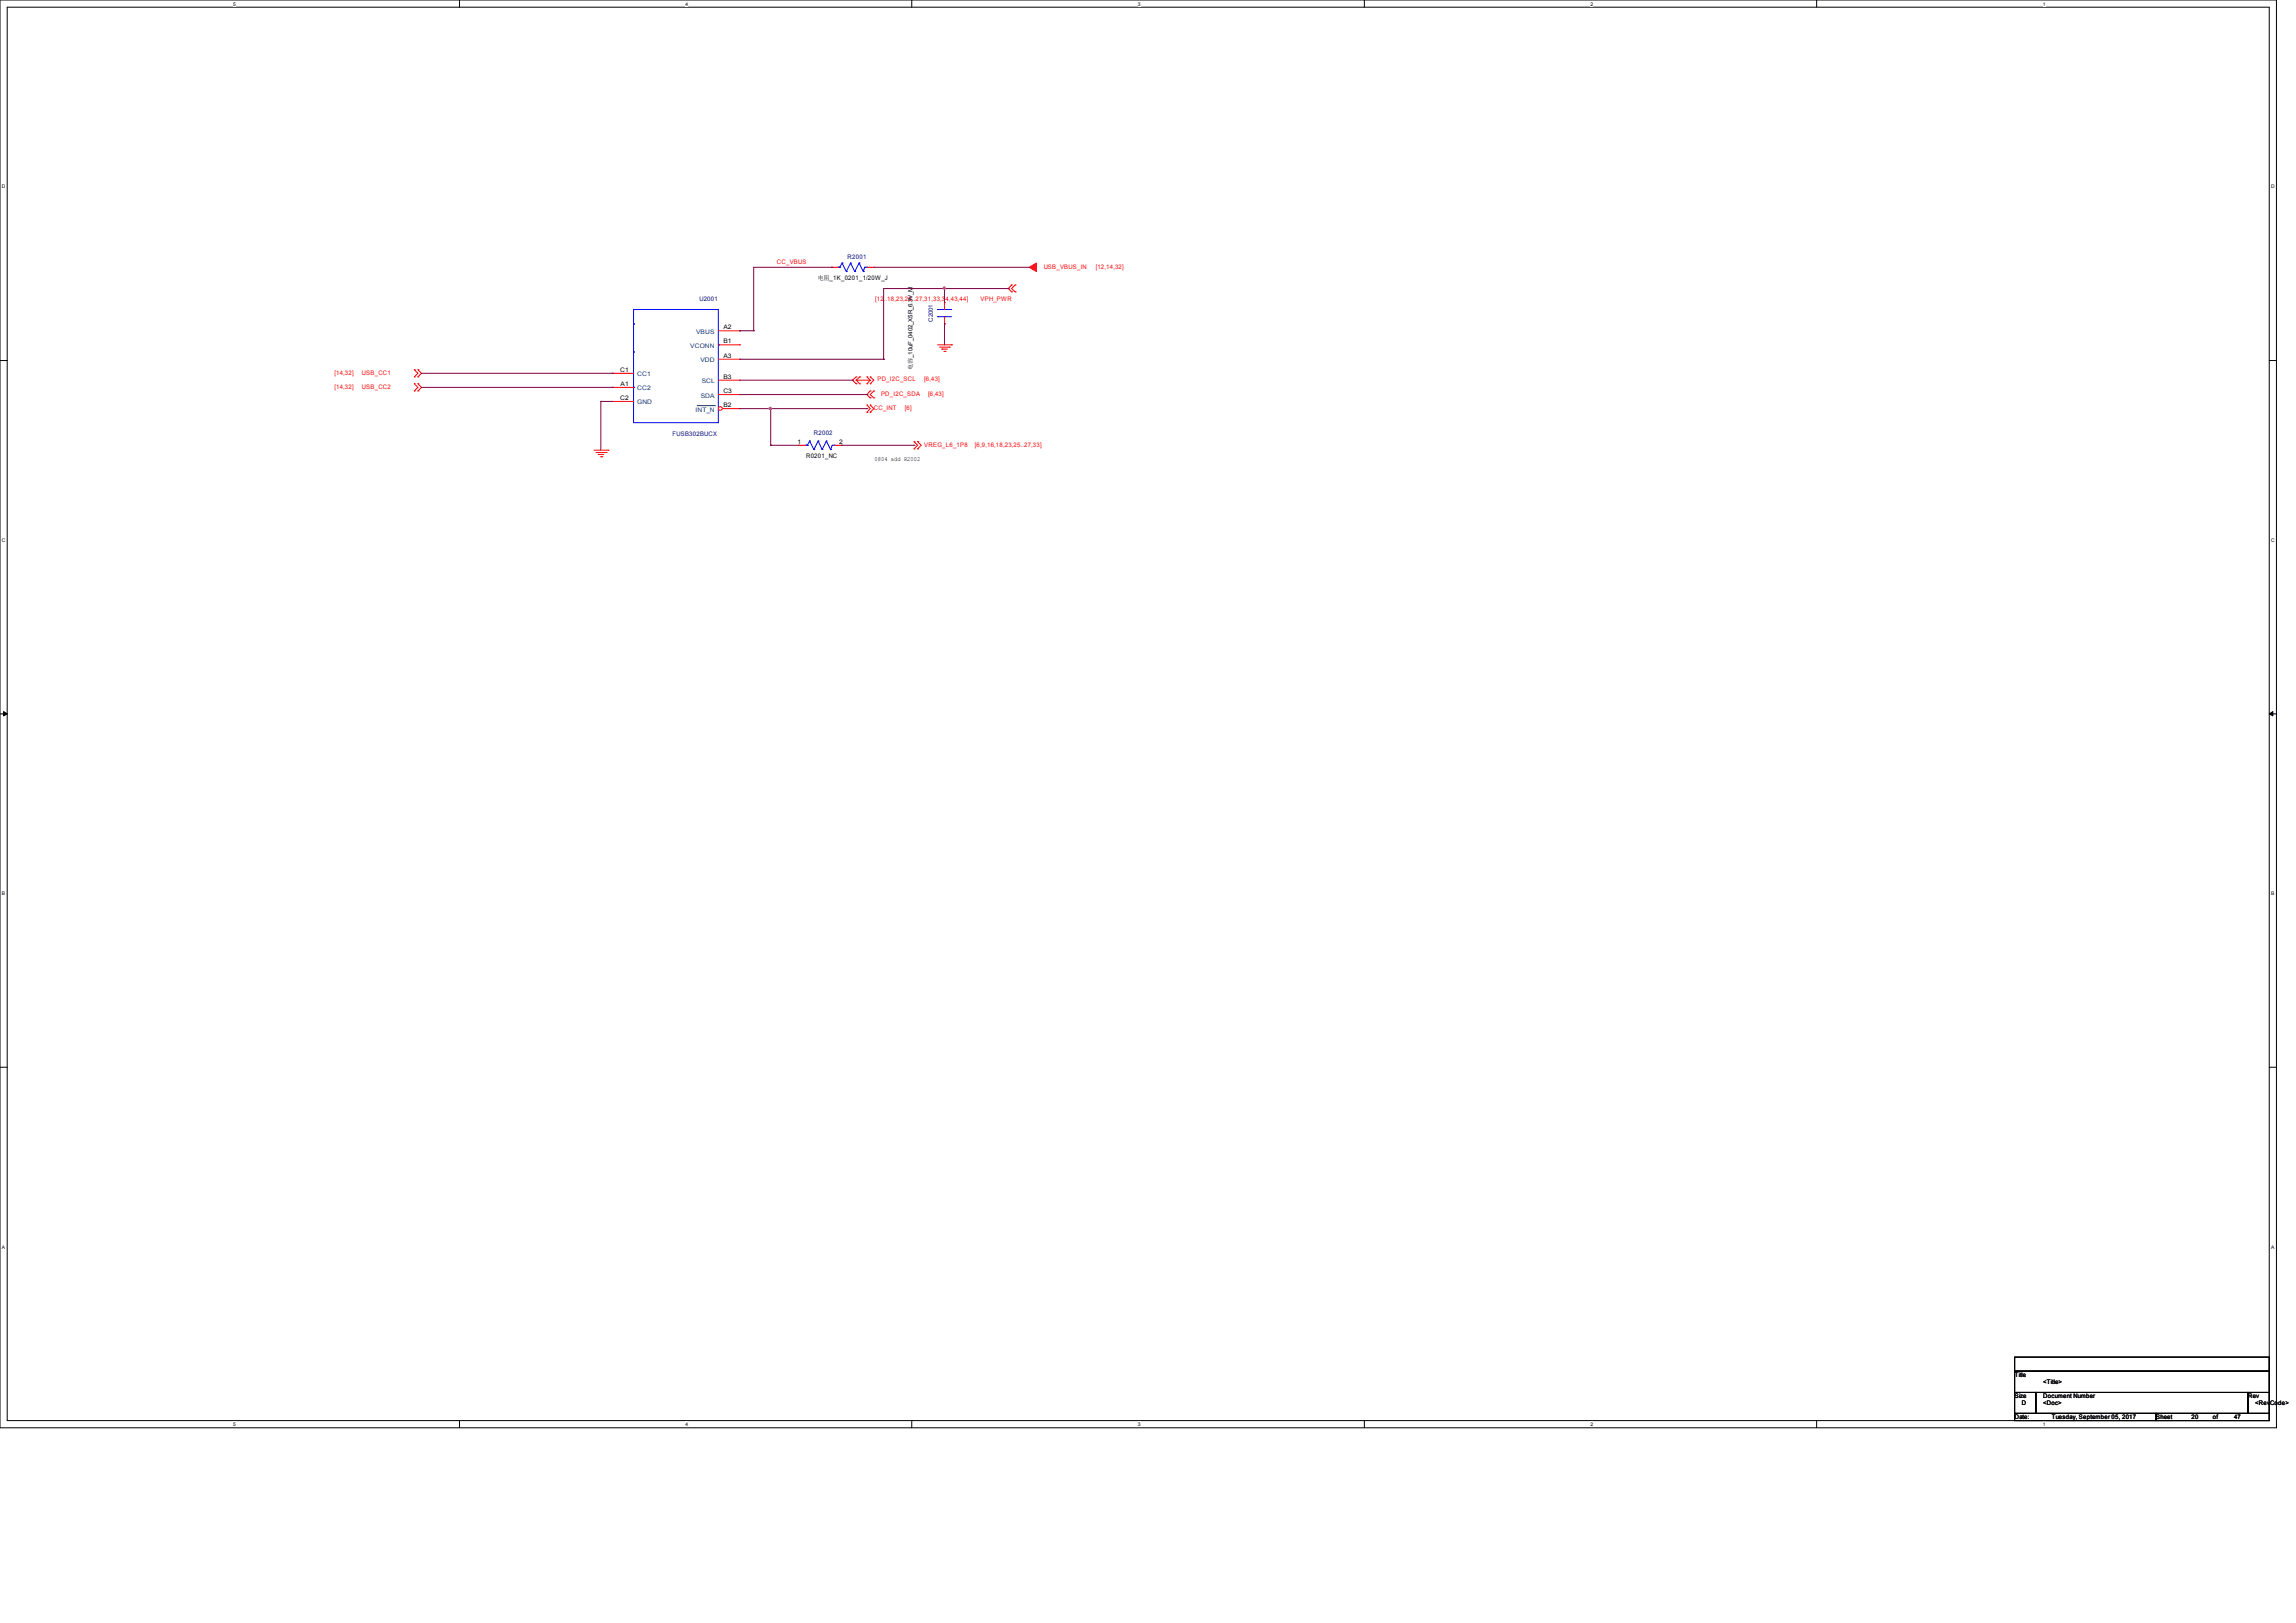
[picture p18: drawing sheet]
<svg xmlns="http://www.w3.org/2000/svg" width="297mm" height="210mm" viewBox="0 0 297 210" stroke-linecap="round" stroke-linejoin="round" font-family="sans-serif">
<defs><g id="words">
<g font-size=".8" fill="#f00">
<text x="100.5" y="34.2">CC_VBUS</text>
<text x="135" y="34.8">USB_VBUS_IN</text>
<text x="141.7" y="34.8">[12,14,32]</text>
<text x="113.2" y="38.9">[12..18,23,25..27,31,33,34,43,44]</text>
<text x="126.8" y="38.9">VPH_PWR</text>
<text x="43.3" y="50.3">[14,32]</text>
<text x="43.3" y="48.5">[14,32]</text>
<text x="46.8" y="50.3">USB_CC2</text>
<text x="46.8" y="48.5">USB_CC1</text>
<text x="113" y="53.1">CC_INT</text>
<text x="113.5" y="49.3">PD_I2C_SCL</text>
<text x="114" y="51.2">PD_I2C_SDA</text>
<text x="117.1" y="53.1">[6]</text>
<text x="119.6" y="49.3">[6,43]</text>
<text x="120.1" y="51.2">[6,43]</text>
<text x="119.6" y="57.8">VREG_L6_1P8</text>
<text x="126.1" y="57.8">[6,9,16,18,23,25..27,33]</text>
</g>
<g font-size=".8" fill="#000080">
<text x="109.6" y="33.5">R2001</text>
<text x="90.5" y="39">U2001</text>
<text x="120.7" y="41.6" transform="rotate(-90 120.7 41.6)">C2001</text>
<text x="87" y="56.4">FUSB302BUCX</text>
<text x="105.3" y="56.3">R2002</text>
</g>
<g font-size=".8">
<text x="105.8" y="36.2">电阻_1K_0201_1/20W_J</text>
<text x="93.6" y="44.4">B1</text>
<text x="93.6" y="42.6">A2</text>
<text x="93.6" y="46.3">A3</text>
<text x="118" y="47.8" transform="rotate(-90 118 47.8)">电容_10uF_0402_X5R_6.3V_M</text>
<text x="80.2" y="48.1">C1</text>
<text x="80.2" y="51.7">C2</text>
<text x="80.3" y="49.9">A1</text>
<text x="93.6" y="52.7">B2</text>
<text x="93.6" y="49">B3</text>
<text x="93.6" y="50.8">C3</text>
<text x="103.2" y="57.4">1</text>
<text x="104.3" y="59.3">R0201_NC</text>
<text x="108.6" y="57.4">2</text>
<text x="113.1" y="59.7">0804 add R2002</text>
<text x="260.6" y="178.2">Title</text>
<text x="264.3" y="179.1">&lt;Title&gt;</text>
<text x="260.6" y="180.9">Size</text>
<text x="260.6" y="183.6">Date:</text>
<text x="261.6" y="181.8">D</text>
<text x="264.3" y="180.9">Document Number</text>
<text x="264.3" y="181.8">&lt;Doc&gt;</text>
<text x="265.4" y="183.6">Tuesday, September 05, 2017</text>
<text x="278.9" y="183.6">Sheet</text>
<text x="283.5" y="183.6">20</text>
<text x="286.2" y="183.6">of</text>
<text x="289" y="183.6">47</text>
<text x="290.8" y="180.9">Rev</text>
<text x="291.7" y="181.8">&lt;RevCode&gt;</text>
</g>
<g font-size=".8" fill="#004080">
<text x="89.3" y="45">VCONN</text>
<text x="90.1" y="43.2">VBUS</text>
<text x="90.6" y="46.9">VDD</text>
<text x="82.4" y="48.7">CC1</text>
<text x="82.4" y="52.3">GND</text>
<text x="82.4" y="50.5">CC2</text>
<text x="90" y="53.3">INT_N</text>
<text x="90.6" y="51.4">SDA</text>
<text x="90.8" y="49.6">SCL</text>
</g>
<g font-size=".6">
<text x="30.2" y=".7">5</text>
<text x="88.7" y=".7">4</text>
<text x="147.2" y=".7">3</text>
<text x="205.7" y=".7">2</text>
<text x="264.2" y=".7">1</text>
<text x=".3" y="24.4">D</text>
<text x="293.8" y="24.4">D</text>
<text x=".3" y="70.1">C</text>
<text x="293.8" y="70.1">C</text>
<text x=".3" y="115.8">B</text>
<text x="293.8" y="115.8">B</text>
<text x=".3" y="161.5">A</text>
<text x="293.8" y="161.5">A</text>
<text x="30.2" y="184.5">5</text>
<text x="88.7" y="184.5">4</text>
<text x="147.2" y="184.5">3</text>
<text x="205.7" y="184.5">2</text>
<text x="264.2" y="184.5">1</text>
</g>
</g></defs>
<path d="M0 0h294.5v184.7h-294.5zM.9 .9h292.6v182.9h-292.6z" fill="none" stroke="#000" stroke-width=".13"/>
<g fill="#fff">
<path d="M30.2 .1h.3v.7h-.3z"/>
<path d="M30.2 183.9h.3v.8h-.3z"/>
</g>
<path d="M59.4 0v.9M59.4 183.8v.9" fill="none" stroke="#000" stroke-width=".13"/>
<g fill="#fff">
<path d="M88.7 .1h.3v.7h-.3z"/>
<path d="M88.7 183.9h.3v.8h-.3z"/>
</g>
<path d="M117.9 0v.9M117.9 183.8v.9" fill="none" stroke="#000" stroke-width=".13"/>
<g fill="#fff">
<path d="M147.2 .1h.3v.7h-.3z"/>
<path d="M147.2 183.9h.3v.8h-.3z"/>
</g>
<path d="M176.5 0v.9M176.5 183.8v.9" fill="none" stroke="#000" stroke-width=".13"/>
<g fill="#fff">
<path d="M205.7 .1h.4v.7h-.4z"/>
<path d="M205.7 183.9h.4v.8h-.4z"/>
</g>
<path d="M235 0v.9M235 183.8v.9" fill="none" stroke="#000" stroke-width=".13"/>
<g fill="#fff">
<path d="M264.2 .1h.4v.7h-.4z"/>
<path d="M264.2 183.9h.4v.8h-.4z"/>
<path d="M.3 23.8h.4v.7h-.4z"/>
<path d="M293.8 23.8h.5v.7h-.5z"/>
<path d="M.3 69.5h.4v.7h-.4z"/>
<path d="M293.8 69.5h.5v.7h-.5z"/>
</g>
<path d="M0 46.7h.9M293.5 46.7h1" fill="none" stroke="#000" stroke-width=".13"/>
<g fill="#fff">
<path d="M.3 115.2h.4v.8h-.4z"/>
<path d="M293.8 115.2h.4v.8h-.4z"/>
</g>
<path d="M0 92.4h.9M293.5 92.4h1" fill="none" stroke="#000" stroke-width=".13"/>
<path d="M.5 92.1l.4 .3-.4 .2zM293.5 92.4l.5-.3v.5z" fill="#000" stroke="#000" stroke-width=".13"/>
<g fill="#fff">
<path d="M.3 161h.3v.7h-.3z"/>
<path d="M293.8 161h.4v.7h-.4z"/>
</g>
<path d="M0 138.1h.9M293.5 138.1h1M260.6 175.6h32.9v1.8h-32.9zM260.6 177.4h32.9v2.8h-32.9zM260.6 180.2h2.8v2.7h-2.8zM260.6 182.9h18.3v.9h-18.3zM263.4 180.2h27.4v2.7h-27.4zM278.9 182.9h14.6v.9h-14.6zM290.8 180.2h2.7v2.7h-2.7z" fill="none" stroke="#000" stroke-width=".13"/>
<g fill="none" stroke="#f00" stroke-width=".13">
<path d="M130.9 36.9h.1M130.9 37.8h.1M130.9 36.9l-.5 .4 .5 .5M131.3 36.9l-.4 .4 .4 .5M131.3 37.8h.1M131.3 36.9h.1M53.6 49.7l.5 .4-.5 .5M53.6 47.8l.5 .5-.5 .5M53.6 49.7h.1M53.6 50.6h.1M53.6 47.8h.1M53.6 48.8h.1"/>
<path d="M54.1 50.6h.1M54.1 49.7h.1M54.1 48.8h.1M54.1 47.8h.1M54.1 49.7l.4 .4-.4 .5M54.1 47.8l.4 .5-.4 .5M76.8 58.3h1.9M77.1 58.5h1.3M77.4 58.8h.7M77.4 58.8h.1M77.6 59.1h.3M77.9 59.1h.1"/>
<path d="M78.4 58.5h.1M78.7 58.3h.1M79.2 48.3h.1M79.2 48.3h2.8M92.9 44.6h2.8M92.9 49.2h2.8M92.9 42.8h2.8M92.9 46.5h2.8M92.9 51.1h2.8M95.7 44.6h.1M95.7 42.8h.1M95.7 46.5h.1"/>
<path d="M95.7 49.2h.1M95.7 51.1h.1M103.3 57.6h.1M103.3 57.6h1M107.9 57.6h.9M108.8 57.6h.1M110.7 48.8h.1M110.7 49.7h.1M110.7 49.2h.1M110.7 49.2l.5 .5M110.7 49.2h1.9M110.7 48.8l-.4 .4 .4 .5"/>
<path d="M111.2 48.8l-.5 .4M111.2 49.7h.1M111.2 48.8h.1M112.1 48.8l.5 .4M112.1 52.4l.5 .5-.5 .4M112.1 49.7h.1M112.1 48.8h.1M112.1 53.3h.1M112.1 52.4h.1M112.6 49.7h.1M112.6 48.8h.1M112.6 50.6h.1"/>
<path d="M112.6 51.5h.1M112.6 53.3h.1M112.6 52.4h.1M112.6 49.2l-.5 .5M112.6 48.8l.4 .4-.4 .5M112.6 52.4l.4 .5-.4 .4M112.6 50.6l-.5 .5 .5 .4M113 50.6l-.4 .5 .4 .4M113 51.5h.1M113 50.6h.1M118.2 57.2l.5 .4-.5 .5M118.2 58.1h.1"/>
<path d="M118.2 57.2h.1M118.7 58.1h.1M118.7 57.2h.1M118.7 57.2l.5 .4-.5 .5M121.3 44.6h1.8M121.5 44.9h1.3M121.8 45.2h.1M121.8 45.2h.8M122.1 45.5h.2M122.3 45.5h.1M122.8 44.9h.1M123.1 44.6h.1"/>
</g>
<path d="M133.1 34.6l1-.6v1.1z" fill-rule="evenodd" fill="#f00" stroke="#f00" stroke-width=".13"/>
<g fill="none" stroke="#00f" stroke-width=".13">
<path d="M82 50.1h.1M82 41.9h.1M82 45.6h.1M82 40h10.9v14.7h-10.9zM87.4 40h.1M92.9 44.6h.1M104.3 57.6h.1M104.4 57.6h.1M104.7 57.1l.6 1.1M104.7 57.1h.1M104.7 57.1l-.3 .5M105.3 58.2h.1"/>
<path d="M105.8 57.1h.1M105.8 57.1l-.5 1.1M105.8 57.1l.5 1.1M106.3 58.2h.1M106.9 57.1l.5 1.1M106.9 57.1h.1M106.9 57.1l-.6 1.1M107.4 58.2h.1M107.7 57.6h.1M107.7 57.6l-.3 .6M107.7 57.6h.2M107.9 57.6h.1"/>
</g>
<circle cx="93.2" cy="52.9" r=".24" fill="#fff" stroke="#f00" stroke-width=".13"/>
<g fill="none" stroke="#f00" stroke-width=".13">
<path d="M107.6 34.6h.1M107.6 34.6h.9M112.1 34.6h.9M113 34.6h.1M122.2 39.2h.1M122.2 39.2v.8M79.2 51.9h.1M79.2 50.1h.1M79.2 51.9h2.8M79.2 50.1h2.8M93.5 52.9h2.2M95.7 52.9h.1"/>
<path d="M122.2 41.9h.1M122.2 41v.9"/>
</g>
<path d="M90.1 52.5h2.5" fill="none" stroke="#004080" stroke-width=".13"/>
<g fill="none" stroke="#00f" stroke-width=".13">
<path d="M108.5 34.6h.1M108.6 34.6h.1M108.9 34h.1M108.9 34l-.3 .6M108.9 34l.6 1.1M109.5 35.1h.1M110 34l.6 1.1M110 34h.1M110 34l-.5 1.1M110.6 35.1h.1M111.1 34l.6 1.1M111.1 34h.1"/>
<path d="M111.1 34l-.5 1.1M111.7 35.1h.1M111.8 34.6h.1M111.8 34.6l-.1 .5M111.8 34.6h.3M112.1 34.6h.1M121.3 40h.1M121.3 41h.1M121.3 40h1.8M121.3 41h1.8M122.2 40h.1M122.2 41h.1"/>
</g>
<g fill="none" stroke="#800040" stroke-width=".13">
<path d="M107.6 34.6h.1M107.6 34.6h-10.1v8.2M113 34.6h20.1M122.2 37.3h.1M122.2 37.3v1.9M130.4 37.3h.1M130.4 37.3h-16.1v9.2M133.1 34.6h.1M54.5 48.3h24.7M54.5 50.1h24.7M77.7 51.9h1.5M77.7 51.9h.1"/>
<path d="M77.7 51.9v6.4M79.2 48.3h.1M79.2 50.1h.1M95.7 42.8h.1M95.7 52.9h16.4M95.7 46.5h18.6M95.7 49.2h14.6M95.7 51.1h16.4M95.7 42.8h1.8M97.5 42.8h.1M99.7 57.6h3.6M99.7 52.9h.1"/>
<path d="M99.7 57.6h.1M99.7 52.9v4.7M108.8 57.6h9.4M110.3 49.2h.1M112.1 51.1h.1M112.1 52.9h.1M114.3 46.5h.1M118.2 57.6h.1M122.2 41.9h.1M122.2 41.9v2.7"/>
</g>
<g fill="#f0f" stroke="#f0f" stroke-width=".13">
<path d="M99.5 52.7h.3v.3h-.3z" fill-rule="evenodd"/>
<path d="M99.5 52.7h.3v.3h-.3z" fill-rule="evenodd"/>
<circle cx="122.1" cy="37.3" r=".16"/>
</g>
<use href="#words"/>
</svg>
